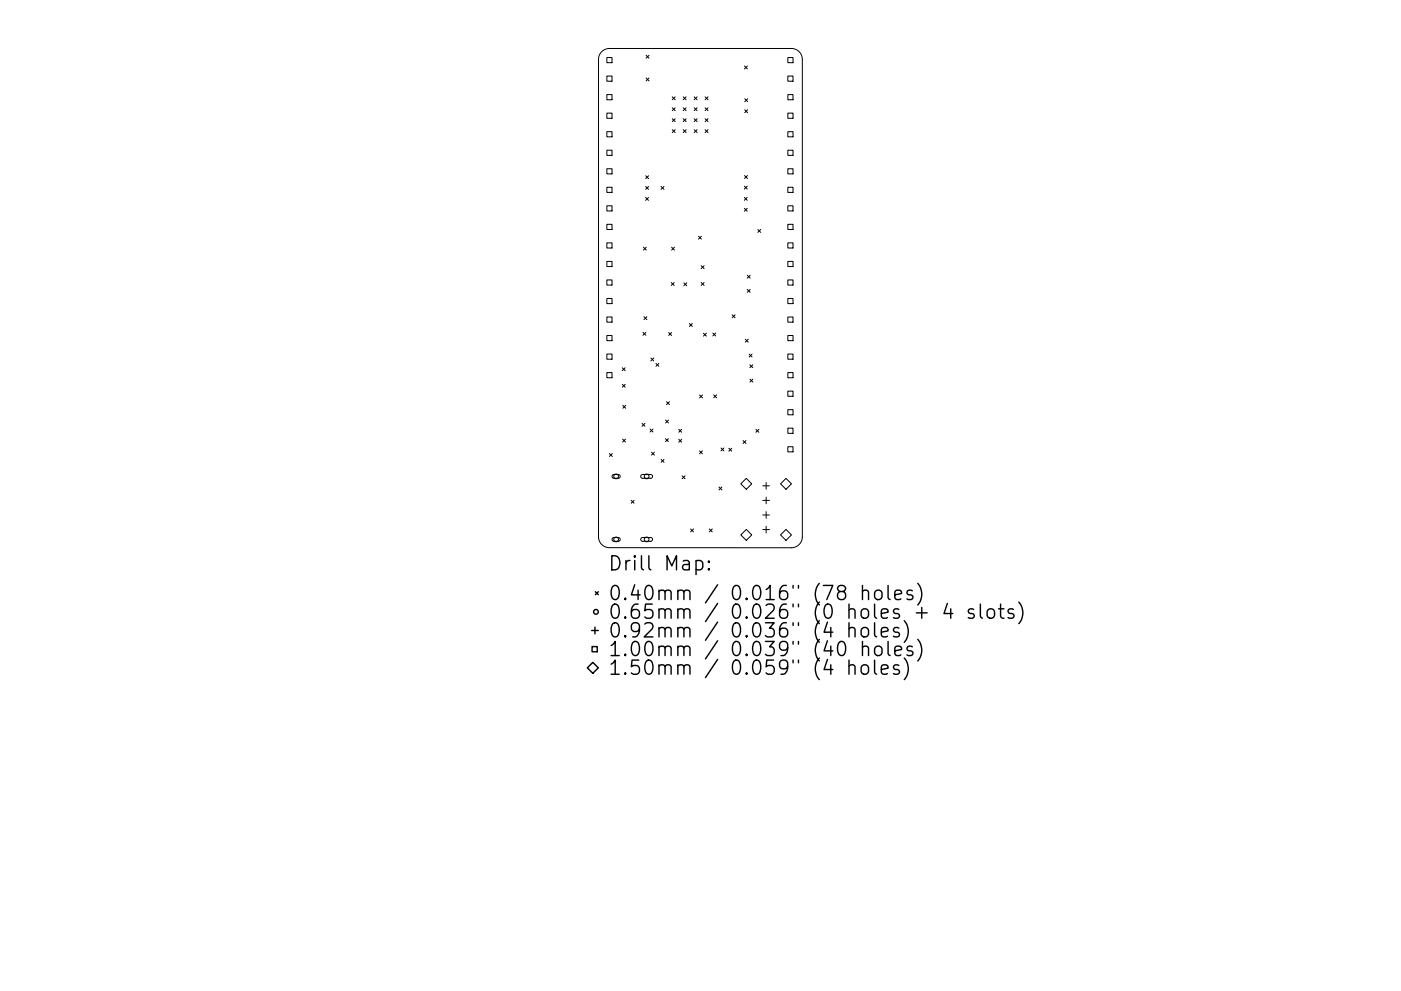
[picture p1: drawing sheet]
<svg xmlns="http://www.w3.org/2000/svg" width="297mm" height="210mm" viewBox="0 0 297 210" stroke-linecap="round" stroke-linejoin="round" font-family="sans-serif">
<defs><g id="words">
<g font-size="4.2">
<text x="128.9" y="121.1">Drill Map:</text>
<text x="128.9" y="127.4">0.40mm / 0.016&quot; (78 holes)</text>
<text x="128.9" y="131.3">0.65mm / 0.026&quot; (0 holes + 4 slots)</text>
<text x="128.9" y="135.3">0.92mm / 0.036&quot; (4 holes)</text>
<text x="128.9" y="139.2">1.00mm / 0.039&quot; (40 holes)</text>
<text x="128.9" y="143.2">1.50mm / 0.059&quot; (4 holes)</text>
</g>
</g></defs>
<g fill="none" stroke="#000" stroke-width=".21">
<path d="M127.6 11l.6-.5 1-.2h38.6a2.32 2.32 0 0 1 2.3 2.3v101.3a2.32 2.32 0 0 1-2.3 2.3h-38.6a2.32 2.32 0 0 1-2.3-2.3v-101.3l.1-.8zM128.7 12.2h1.1v1.1h-1.1zM128.7 16.1h1.1v1.1h-1.1zM137 11.7l.6 .6M137 16.5l.6 .7M137.6 11.7l-.6 .6M137.6 16.5l-.6 .7M157.8 14l.7 .6M158.5 14l-.7 .6M167 12.2h1.1v1.1h-1.1zM167 16.1h1.1v1.1h-1.1zM128.7 20.1h1.1v1.1h-1.1z"/>
<path d="M128.7 24h1.1v1.1h-1.1zM128.7 27.9h1.1v1.1h-1.1zM128.7 31.9h1.1v1.1h-1.1zM128.7 35.8h1.1v1.1h-1.1zM128.7 39.7h1.1v1.1h-1.1zM136.9 39.6l.6 .6M136.9 37.3l.6 .6M137.5 39.6l-.6 .6M137.5 37.3l-.6 .6M140.2 39.6l.6 .6M140.8 39.6l-.6 .6M142.5 20.5l.7 .7"/>
<path d="M142.5 22.9l.7 .6M142.5 25.2l.7 .6M142.5 27.5l.7 .6M143.2 20.5l-.7 .7M143.2 22.9l-.7 .6M143.2 25.2l-.7 .6M143.2 27.5l-.7 .6M144.9 22.9l.6 .6M144.9 25.2l.6 .6M144.9 27.5l.6 .6M144.9 20.5l.6 .7M145.5 20.5l-.6 .7"/>
<path d="M145.5 22.9l-.6 .6M145.5 25.2l-.6 .6M145.5 27.5l-.6 .6M147.2 25.2l.6 .6M147.2 27.5l.6 .6M147.2 22.9l.6 .6M147.2 20.5l.6 .7M147.8 20.5l-.6 .7M147.8 22.9l-.6 .6M147.8 25.2l-.6 .6M147.8 27.5l-.6 .6M149.5 27.5l.6 .6"/>
<path d="M149.5 25.2l.6 .6M149.5 22.9l.6 .6M149.5 20.5l.6 .7M150.1 20.5l-.6 .7M150.1 22.9l-.6 .6M150.1 25.2l-.6 .6M150.1 27.5l-.6 .6M157.8 39.5l.6 .6M157.9 37.2l.6 .7M157.9 23.3l.6 .6M157.9 21l.6 .6M158.4 39.5l-.6 .6"/>
<path d="M158.5 37.2l-.6 .7M158.5 23.3l-.6 .6M158.5 21l-.6 .6M167 20.1h1.1v1.1h-1.1zM167 24h1.1v1.1h-1.1zM167 27.9h1.1v1.1h-1.1zM167 31.9h1.1v1.1h-1.1zM167 35.8h1.1v1.1h-1.1zM167 39.7h1.1v1.1h-1.1zM128.7 43.7h1.1v1.1h-1.1zM128.7 47.6h1.1v1.1h-1.1zM128.7 51.5h1.1v1.1h-1.1z"/>
<path d="M128.7 55.5h1.1v1.1h-1.1zM128.7 59.4h1.1v1.1h-1.1zM136.4 52.4l.6 .7M136.9 41.9l.6 .6M137 52.4l-.6 .7M137.5 41.9l-.6 .6M142.3 59.9l.6 .7M142.4 52.4l.6 .7M142.9 59.9l-.6 .7M143 52.4l-.6 .7M148.1 50.1l.6 .6M148.7 56.4l.6 .6"/>
<path d="M148.7 59.9l.6 .7M148.7 50.1l-.6 .6M149.3 56.4l-.6 .6M149.3 59.9l-.6 .7M157.8 44.2l.6 .6M157.8 41.9l.6 .6M158.4 44.2l-.6 .6M158.4 58.4l.7 .6M158.4 41.9l-.6 .6M159.1 58.4l-.7 .6M160.7 48.7l.6 .6M161.3 48.7l-.6 .6"/>
<path d="M167 43.7h1.1v1.1h-1.1zM167 47.6h1.1v1.1h-1.1zM167 51.5h1.1v1.1h-1.1zM167 55.5h1.1v1.1h-1.1zM167 59.4h1.1v1.1h-1.1zM128.7 63.3h1.1v1.1h-1.1zM128.7 67.3h1.1v1h-1.1zM128.7 71.2h1.1v1.1h-1.1zM128.7 75.1h1.1v1.1h-1.1zM128.7 79h1.1v1.1h-1.1zM131.9 78l.6 .6M132.5 78l-.6 .6"/>
<path d="M136.3 70.5l.6 .6M136.5 67.2l.6 .6M136.9 70.5l-.6 .6M137.1 67.2l-.6 .6M138 76l.6 .6M138.6 76l-.6 .6M139.1 77.1l.6 .6M139.7 77.1l-.6 .6M141.8 70.6l.6 .6M142.4 70.6l-.6 .6M145 60l.6 .6M145.6 60l-.6 .6"/>
<path d="M146.2 68.6l.6 .7M146.8 68.6l-.6 .7M149.1 70.7l.7 .6M149.8 70.7l-.7 .6M151.1 70.7l.6 .6M151.7 70.7l-.6 .6M155.2 66.8l.7 .6M155.9 66.8l-.7 .6M158 72l.6 .6M158.4 61.4l.7 .6M158.6 72l-.6 .6M158.8 75.1l.7 .6"/>
<path d="M159 77.4l.6 .6M159.1 61.4l-.7 .6M159.5 75.1l-.7 .6M159.6 77.4l-.6 .6M167 63.3h1.1v1.1h-1.1zM167 67.3h1.1v1h-1.1zM167 71.2h1.1v1.1h-1.1zM167 75.1h1.1v1.1h-1.1zM167 79h1.1v1.1h-1.1zM129.2 96.2l.6 .6M129.8 96.2l-.6 .6M131.9 81.5l.7 .7"/>
<path d="M132 93.2l.6 .6M132 86l.7 .6M132.6 81.5l-.7 .7M132.6 93.2l-.6 .6M132.7 86l-.7 .6M136.1 89.8l.6 .6M136.7 89.8l-.6 .6M137.8 91l.6 .7M138.1 95.9l.6 .7M138.4 91l-.6 .7M138.7 95.9l-.6 .7M140.2 97.5l.6 .6"/>
<path d="M140.8 97.5l-.6 .6M141.1 93.1l.6 .6M141.1 89.1l.6 .6M141.3 85.2l.6 .6M141.7 93.1l-.6 .6M141.7 89.1l-.6 .6M141.9 85.2l-.6 .6M143.9 91.1l.6 .6M143.9 93.2l.6 .6M144.5 91.1l-.6 .6M144.5 93.2l-.6 .6M148.3 95.7l.6 .6"/>
<path d="M148.3 83.8l.6 .6M148.9 95.7l-.6 .6M148.9 83.8l-.6 .6M151.3 83.8l.6 .6M151.9 83.8l-.6 .6M152.9 95l.6 .7M153.5 95l-.6 .7M154.5 95.1l.6 .6M155.1 95.1l-.6 .6M157.5 93.5l.7 .6M158.2 93.5l-.7 .6M159 80.4l.6 .7"/>
<path d="M159.6 80.4l-.6 .7M160.3 91.1l.6 .6M160.9 91.1l-.6 .6M167 83h1.1v1.1h-1.1zM167 86.9h1.1v1.1h-1.1zM167 90.8h1.1v1.1h-1.1zM167 94.8h1.1v1.1h-1.1zM129.9 100.8l1.3-.1 .2 .2 .1 .3-.3 .3h-1.1l-.3-.3zM129.9 114.2l1.3-.1 .2 .1 .1 .4-.3 .2h-1.1l-.3-.2zM133.8 106.2l.6 .6M134.4 106.2l-.6 .6M136 100.8l2-.1 .3 .1v.3l-.3 .4h-1.8l-.3-.3z"/>
<path d="M136 114.2l2-.1 .3 .1v.3l-.3 .3h-1.8l-.3-.2zM144.6 101l.6 .6M145.2 101l-.6 .6M146.4 112.2l.6 .6M147 112.2l-.6 .6M150.4 112.2l.6 .6M151 112.2l-.6 .6M152.4 103.3l.7 .6M153.1 103.3l-.7 .6M158.2 101.5l1.2 1.2-1.2 1.1-1.1-1.1zM158.2 112.3l1.2 1.2-1.2 1.2-1.1-1.2zM161.7 103.1h1.4"/>
<path d="M161.7 106.2h1.4M161.7 109.3h1.4M161.7 112.4h1.4M162.4 102.4v1.4M162.4 105.5v1.4M162.4 108.6v1.4M162.4 111.6v1.5M165.5 102.7l1.1-1.2 1.2 1.2-1.2 1.1zM165.5 113.5l1.1-1.2 1.2 1.2-1.2 1.2z"/>
<circle cx="130.6" cy="114.4" r=".5"/>
<circle cx="130.6" cy="101.1" r=".5"/>
<circle cx="137.1" cy="114.4" r=".5"/>
<circle cx="137.1" cy="101.1" r=".5"/>
</g>
<g fill="none" stroke="#000" stroke-width=".3">
<path d="M147.6 119.1l.8-.2 .6 .6v.8l-.3 .5-.3 .1-.8-.1M150.3 119.1l.1 .1-.1 .1-.2-.1 .2-.1v.2M125.4 133.8h1.5M125.5 137.2h1.1v1.1h-1.1zM126.1 133.1v1.4M126.2 125.5l.7 .7M126.9 125.5l-.7 .7M150.3 120.6l.1 .2-.1 .1-.2-.1 .2-.2v.3M180 133.4a.74 .74 0 0 1 1.3 .2v1.5M180 132.1v3M182.7 133.4a.81 .81 0 0 1 .8-.3 .81 .81 0 0 1 .6 .6v.9a.81 .81 0 0 1-.7 .6 .81 .81 0 0 1-.8-.6v-.9zM182.9 125.5a.74 .74 0 0 1 1.2 .1v1.6"/>
<path d="M182.9 137.4a.75 .75 0 0 1 1.2 .1v1.6M182.9 124.2v3M182.9 136.1v3M185.4 132.1v2.6l.5 .4M185.6 125.5a.81 .81 0 0 1 .8-.3 .81 .81 0 0 1 .6 .6v.8a.81 .81 0 0 1-.8 .6 .81 .81 0 0 1-.8-.6v-.8zM185.7 137.2a.81 .81 0 0 1 1.3 .5v.8a.81 .81 0 0 1-.8 .6 .81 .81 0 0 1-.8-.6v-.8zM186.9 134.1l1.4-.3-.2-.5-.8-.2-.4 .5v1.1l.1 .3 .3 .1 .8-.1M188.3 124.2v2.6l.4 .4M188.3 136.1v2.6l.4 .4M189.7 126.2l1.4-.3-.1-.5-.9-.2-.4 .4v1.2l.2 .3 .2 .1 .9-.1M189.7 138.1l1.4-.3-.1-.6-.9-.1-.4 .4v1.2l.2 .2 .2 .2 .9-.2M190.6 133.3l-.7-.2-.5 .5 .2 .4 1 .3 .1 .3-.1 .4-.3 .1-.9-.1"/>
<path d="M191.7 131.7a3.4 3.4 0 0 1 0 4.6M191.7 139.6a3.4 3.4 0 0 1 0 4.6M193.4 125.4l-.7-.2-.4 .4 .1 .5 1 .3 .2 .2-.2 .5-.3 .1-.8-.1M193.4 137.2l-.7-.1-.4 .4 .1 .4 1 .3 .2 .3-.2 .4-.3 .2-.8-.2M194.3 130h2.3M194.6 123.8a3.4 3.4 0 0 1 0 4.6M194.6 135.7a3.4 3.4 0 0 1 0 4.5M195.4 128.9v2.3M200.9 128l-.8 2.2h1.9M201.6 129.2v2M206.4 129.3l-.7-.1-.4 .4 .1 .4 1 .3 .2 .3-.2 .4-.3 .2-.8-.2M207.9 128.2v2.5l.4 .5"/>
<path d="M209.4 129.5a.81 .81 0 0 1 .8-.3 .81 .81 0 0 1 .7 .5v.9a.81 .81 0 0 1-.8 .6 .81 .81 0 0 1-.8-.6v-.9zM211.7 129.2h1.2M212.1 128.2v2.5l.2 .3 .6 .2M214.9 129.3l-.8-.1-.4 .4 .2 .4 1 .3 .1 .3-.1 .4-.3 .2-.9-.2M216 127.7a3.4 3.4 0 0 1 0 4.6M124.5 141.7l1.2-1.2 1.2 1.2-1.2 1.2zM180 141.3a.74 .74 0 0 1 1.3 .2v1.5M180 140v3M182.7 141.3a.81 .81 0 0 1 .8-.3 .81 .81 0 0 1 .6 .6v.9a.81 .81 0 0 1-.7 .6 .81 .81 0 0 1-.8-.6v-.9zM185.4 140v2.6l.5 .4M186.9 142l1.4-.2-.2-.6-.8-.2-.4 .5v1.1l.1 .3 .3 .1 .8-.1M190.6 141.2l-.7-.2-.5 .5 .2 .4 1 .3 .1 .3-.1 .4-.3 .1-.9-.1"/>
<circle cx="126.3" cy="129.8" r=".5"/>
</g>
<use href="#words"/>
</svg>
